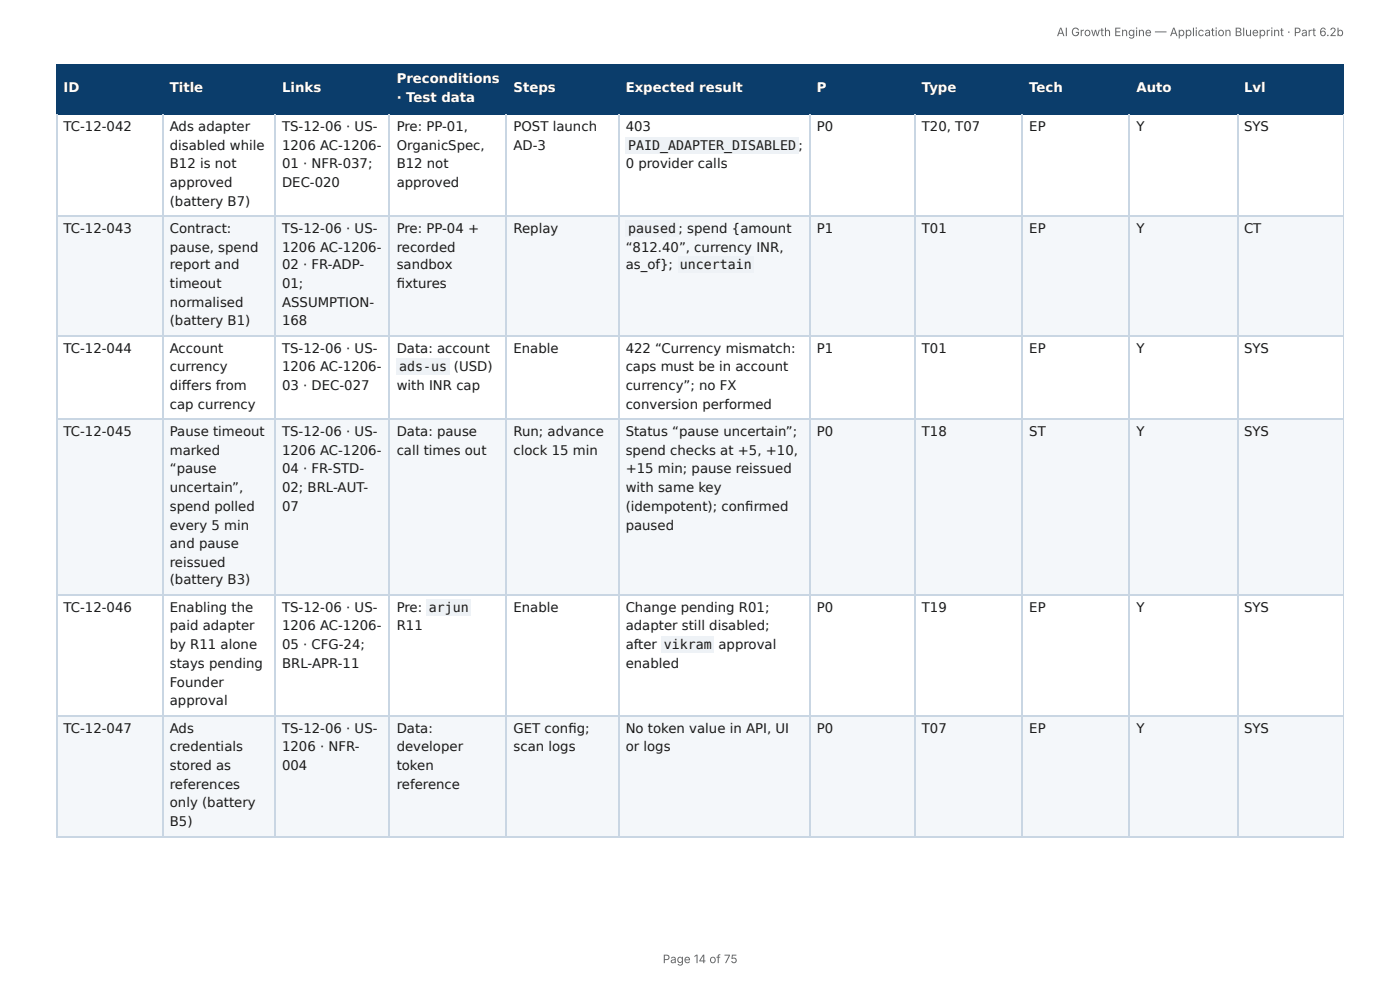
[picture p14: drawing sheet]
<svg xmlns="http://www.w3.org/2000/svg" width="297mm" height="210mm" viewBox="0 0 297 210" stroke-linecap="round" stroke-linejoin="round" font-family="sans-serif">
<defs><g id="words">
<g font-size="2.8" fill="#fff">
<text x="84.2" y="17.7">Preconditions</text>
<text x="13.5" y="19.6">ID</text>
<text x="36.1" y="19.6">Title</text>
<text x="59.9" y="19.6">Links</text>
<text x="84.2" y="21.7">· Test data</text>
<text x="109.1" y="19.6">Steps</text>
<text x="132.9" y="19.6">Expected result</text>
<text x="173.5" y="19.6">P</text>
<text x="195.8" y="19.6">Type</text>
<text x="218.6" y="19.6">Tech</text>
<text x="241.4" y="19.6">Auto</text>
<text x="264.2" y="19.6">Lvl</text>
</g>
<g font-size="2.8" fill="#1a1a1a">
<text x="13.5" y="27.8">TC-12-042</text>
<text x="36.1" y="27.8">Ads adapter</text>
<text x="59.9" y="27.8">TS-12-06 · US-</text>
<text x="84.2" y="27.8">Pre: PP-01,</text>
<text x="109.1" y="27.8">POST launch</text>
<text x="132.9" y="27.8">403</text>
<text x="173.5" y="27.8">P0</text>
<text x="195.8" y="27.8">T20, T07</text>
<text x="218.6" y="27.8">EP</text>
<text x="241.4" y="27.8">Y</text>
<text x="264.2" y="27.8">SYS</text>
<text x="36.1" y="31.8">disabled while</text>
<text x="36.1" y="35.7">B12 is not</text>
<text x="59.9" y="31.8">1206 AC-1206-</text>
<text x="59.9" y="35.7">01 · NFR-037;</text>
<text x="84.2" y="31.8">OrganicSpec,</text>
<text x="84.2" y="35.7">B12 not</text>
<text x="109.1" y="31.8">AD-3</text>
<text x="132.9" y="35.7">0 provider calls</text>
<text x="133.4" y="31.8">PAID_ADAPTER_DISABLED</text>
<text x="169.6" y="31.8">;</text>
<text x="36.1" y="39.7">approved</text>
<text x="59.9" y="39.7">DEC-020</text>
<text x="84.2" y="39.7">approved</text>
<text x="36.1" y="43.7">(battery B7)</text>
<text x="13.5" y="49.5">TC-12-043</text>
<text x="36.1" y="49.5">Contract:</text>
<text x="36.1" y="53.4">pause, spend</text>
<text x="59.9" y="49.5">TS-12-06 · US-</text>
<text x="59.9" y="53.4">1206 AC-1206-</text>
<text x="84.2" y="49.5">Pre: PP-04 +</text>
<text x="84.2" y="53.4">recorded</text>
<text x="109.1" y="49.5">Replay</text>
<text x="132.9" y="53.4">“812.40”, currency INR,</text>
<text x="133.4" y="49.5">paused ; spend {amount</text>
<text x="173.5" y="49.5">P1</text>
<text x="195.8" y="49.5">T01</text>
<text x="218.6" y="49.5">EP</text>
<text x="241.4" y="49.5">Y</text>
<text x="264.2" y="49.5">CT</text>
<text x="36.1" y="57.2">report and</text>
<text x="59.9" y="57.2">02 · FR-ADP-</text>
<text x="84.2" y="57.2">sandbox</text>
<text x="132.9" y="57.2">as_of};</text>
<text x="144.4" y="57.2">uncertain</text>
<text x="36.1" y="61.1">timeout</text>
<text x="36.1" y="65.1">normalised</text>
<text x="59.9" y="61.1">01;</text>
<text x="59.9" y="65.1">ASSUMPTION-</text>
<text x="84.2" y="61.1">fi xtures</text>
<text x="36.1" y="69.1">(battery B1)</text>
<text x="59.9" y="69.1">168</text>
<text x="13.5" y="74.9">TC-12-044</text>
<text x="36.1" y="74.9">Account</text>
<text x="59.9" y="74.9">TS-12-06 · US-</text>
<text x="84.2" y="74.9">Data: account</text>
<text x="109.1" y="74.9">Enable</text>
<text x="132.9" y="74.9">422 “Currency mismatch:</text>
<text x="173.5" y="74.9">P1</text>
<text x="195.8" y="74.9">T01</text>
<text x="218.6" y="74.9">EP</text>
<text x="241.4" y="74.9">Y</text>
<text x="264.2" y="74.9">SYS</text>
<text x="36.1" y="78.8">currency</text>
<text x="36.1" y="82.8">diff ers from</text>
<text x="59.9" y="78.8">1206 AC-1206-</text>
<text x="59.9" y="82.8">03 · DEC-027</text>
<text x="84.2" y="82.8">with INR cap</text>
<text x="84.8" y="78.8">ads-us</text>
<text x="96.4" y="78.8">(USD)</text>
<text x="132.9" y="78.8">caps must be in account</text>
<text x="132.9" y="82.8">currency”; no FX</text>
<text x="36.1" y="86.8">cap currency</text>
<text x="132.9" y="86.8">conversion performed</text>
<text x="13.5" y="92.6">TC-12-045</text>
<text x="36.1" y="92.6">Pause timeout</text>
<text x="59.9" y="92.6">TS-12-06 · US-</text>
<text x="84.2" y="92.6">Data: pause</text>
<text x="109.1" y="92.6">Run; advance</text>
<text x="132.9" y="92.6">Status “pause uncertain”;</text>
<text x="173.5" y="92.6">P0</text>
<text x="195.8" y="92.6">T18</text>
<text x="218.6" y="92.6">ST</text>
<text x="241.4" y="92.6">Y</text>
<text x="264.2" y="92.6">SYS</text>
<text x="36.1" y="96.6">marked</text>
<text x="36.1" y="100.5">“pause</text>
<text x="59.9" y="96.6">1206 AC-1206-</text>
<text x="59.9" y="100.5">04 · FR-STD-</text>
<text x="84.2" y="96.6">call times out</text>
<text x="109.1" y="96.6">clock 15 min</text>
<text x="132.9" y="96.6">spend checks at +5, +10,</text>
<text x="132.9" y="100.5">+15 min; pause reissued</text>
<text x="36.1" y="104.5">uncertain”,</text>
<text x="59.9" y="104.5">02; BRL-AUT-</text>
<text x="132.9" y="104.5">with same key</text>
<text x="36.1" y="108.5">spend polled</text>
<text x="36.1" y="112.4">every 5 min</text>
<text x="59.9" y="108.5">07</text>
<text x="132.9" y="108.5">(idempotent); confi rmed</text>
<text x="132.9" y="112.4">paused</text>
<text x="36.1" y="116.4">and pause</text>
<text x="36.1" y="120.4">reissued</text>
<text x="36.1" y="124.1">(battery B3)</text>
<text x="13.5" y="129.9">TC-12-046</text>
<text x="36.1" y="129.9">Enabling the</text>
<text x="59.9" y="129.9">TS-12-06 · US-</text>
<text x="84.2" y="129.9">Pre:</text>
<text x="91.1" y="129.9">arjun</text>
<text x="109.1" y="129.9">Enable</text>
<text x="132.9" y="129.9">Change pending R01;</text>
<text x="173.5" y="129.9">P0</text>
<text x="195.8" y="129.9">T19</text>
<text x="218.6" y="129.9">EP</text>
<text x="241.4" y="129.9">Y</text>
<text x="264.2" y="129.9">SYS</text>
<text x="36.1" y="133.9">paid adapter</text>
<text x="36.1" y="137.8">by R11 alone</text>
<text x="59.9" y="133.9">1206 AC-1206-</text>
<text x="59.9" y="137.8">05 · CFG-24;</text>
<text x="84.2" y="133.9">R11</text>
<text x="132.9" y="133.9">adapter still disabled;</text>
<text x="132.9" y="137.8">after</text>
<text x="141" y="137.8">vikram</text>
<text x="152.6" y="137.8">approval</text>
<text x="36.1" y="141.8">stays pending</text>
<text x="59.9" y="141.8">BRL-APR-11</text>
<text x="132.9" y="141.8">enabled</text>
<text x="36.1" y="145.8">Founder</text>
<text x="36.1" y="149.8">approval</text>
<text x="13.5" y="155.6">TC-12-047</text>
<text x="36.1" y="155.6">Ads</text>
<text x="59.9" y="155.6">TS-12-06 · US-</text>
<text x="84.2" y="155.6">Data:</text>
<text x="109.1" y="155.6">GET confi g;</text>
<text x="132.9" y="155.6">No token value in API, UI</text>
<text x="173.5" y="155.6">P0</text>
<text x="195.8" y="155.6">T07</text>
<text x="218.6" y="155.6">EP</text>
<text x="241.4" y="155.6">Y</text>
<text x="264.2" y="155.6">SYS</text>
<text x="36.1" y="159.5">credentials</text>
<text x="59.9" y="159.5">1206 · NFR-</text>
<text x="84.2" y="159.5">developer</text>
<text x="109.1" y="159.5">scan logs</text>
<text x="132.9" y="159.5">or logs</text>
<text x="36.1" y="163.5">stored as</text>
<text x="36.1" y="167.5">references</text>
<text x="59.9" y="163.5">004</text>
<text x="84.2" y="163.5">token</text>
<text x="84.2" y="167.5">reference</text>
<text x="36.1" y="171.5">only (battery</text>
<text x="36.1" y="175.4">B5)</text>
</g>
<g font-size="2.5" fill="#666">
<text x="224.4" y="7.7">AI Growth Engine — Application Blueprint · Part 6.2b</text>
<text x="140.8" y="204.5">Page 14 of 75</text>
</g>
</g></defs>
<g fill="#0b3d6b">
<path d="M12.2 14h22.5v10.1h-22.5z"/>
<path d="M34.7 14h23.8v10.1h-23.8z"/>
<path d="M58.5 14h24.3v10.1h-24.3z"/>
<path d="M82.8 14h24.9v10.1h-24.9z"/>
<path d="M107.7 14h23.8v10.1h-23.8z"/>
<path d="M131.5 14h40.5v10.1h-40.5z"/>
<path d="M172 14h22.5v10.1h-22.5z"/>
<path d="M194.5 14h22.7v10.1h-22.7z"/>
<path d="M217.2 14h22.8v10.1h-22.8z"/>
<path d="M240 14h22.7v10.1h-22.7z"/>
<path d="M262.7 14h22.7v10.1h-22.7z"/>
</g>
<g fill="#f4f7fa">
<path d="M12.2 45.8h22.5v25.6h-22.5z"/>
<path d="M34.7 45.8h23.8v25.6h-23.8z"/>
<path d="M58.5 45.8h24.3v25.6h-24.3z"/>
<path d="M82.8 45.8h24.9v25.6h-24.9z"/>
<path d="M107.7 45.8h23.8v25.6h-23.8z"/>
<path d="M131.5 45.8h40.5v25.6h-40.5z"/>
<path d="M172 45.8h22.5v25.6h-22.5z"/>
<path d="M194.5 45.8h22.7v25.6h-22.7z"/>
<path d="M217.2 45.8h22.8v25.6h-22.8z"/>
<path d="M240 45.8h22.7v25.6h-22.7z"/>
<path d="M262.7 45.8h22.7v25.6h-22.7z"/>
<path d="M12.2 88.9h22.5v37.6h-22.5z"/>
<path d="M34.7 88.9h23.8v37.6h-23.8z"/>
<path d="M58.5 88.9h24.3v37.6h-24.3z"/>
<path d="M82.8 88.9h24.9v37.6h-24.9z"/>
<path d="M107.7 88.9h23.8v37.6h-23.8z"/>
<path d="M131.5 88.9h40.5v37.6h-40.5z"/>
<path d="M172 88.9h22.5v37.6h-22.5z"/>
<path d="M194.5 88.9h22.7v37.6h-22.7z"/>
<path d="M217.2 88.9h22.8v37.6h-22.8z"/>
<path d="M240 88.9h22.7v37.6h-22.7z"/>
<path d="M262.7 88.9h22.7v37.6h-22.7z"/>
<path d="M12.2 152.1h22.5v25.4h-22.5z"/>
<path d="M34.7 152.1h23.8v25.4h-23.8z"/>
<path d="M58.5 152.1h24.3v25.4h-24.3z"/>
<path d="M82.8 152.1h24.9v25.4h-24.9z"/>
<path d="M107.7 152.1h23.8v25.4h-23.8z"/>
<path d="M131.5 152.1h40.5v25.4h-40.5z"/>
<path d="M172 152.1h22.5v25.4h-22.5z"/>
<path d="M194.5 152.1h22.7v25.4h-22.7z"/>
<path d="M217.2 152.1h22.8v25.4h-22.8z"/>
<path d="M240 152.1h22.7v25.4h-22.7z"/>
<path d="M262.7 152.1h22.7v25.4h-22.7z"/>
</g>
<g fill="none" stroke="#0b3d6b" stroke-width=".26">
<path d="M11.9 13.9h273.5M12 13.8v10.5M34.5 13.8v10.5M58.3 13.8v10.5M82.7 13.8v10.5M107.6 13.8v10.5M131.4 13.8v10.5M172.1 13.8v10.5M194.3 13.8v10.5M217.1 13.8v10.5M239.8 13.8v10.5M262.9 13.8v10.5"/>
<path d="M11.9 24.2h273.5"/>
</g>
<path d="M285.3 13.8v10.5" fill="none" stroke="#0b3d6b" stroke-width=".21"/>
<g fill="none" stroke="#c9d6e3" stroke-width=".26">
<path d="M12 24.3v153.2M34.5 24.3v153.2M58.3 24.3v153.2M82.7 24.3v153.2M107.6 24.3v153.2M131.4 24.3v153.2M172.1 24.3v153.2M194.3 24.3v153.2M217.1 24.3v153.2M239.8 24.3v153.2M262.9 24.3v153.2M11.9 45.9h273.5"/>
<path d="M11.9 71.3h273.5M11.9 89h273.5M11.9 126.3h273.5M11.9 152h273.5M11.9 177.7h273.5"/>
</g>
<path d="M285.3 24.3v153.2" fill="none" stroke="#c9d6e3" stroke-width=".21"/>
<g fill="#eef2f6">
<path d="M132.8 29.1h36.8v3.4h-36.8z"/>
<path d="M132.8 46.8h11.4v3.5h-11.4z"/>
<path d="M143.9 54.5h16.2v3.4h-16.2z"/>
<path d="M84.1 76.2h11.4v3.4h-11.4z"/>
<path d="M90.5 127.3h9.5v3.4h-9.5z"/>
<path d="M140.5 135.2h11.1v3.4h-11.1z"/>
</g>
<use href="#words"/>
</svg>
